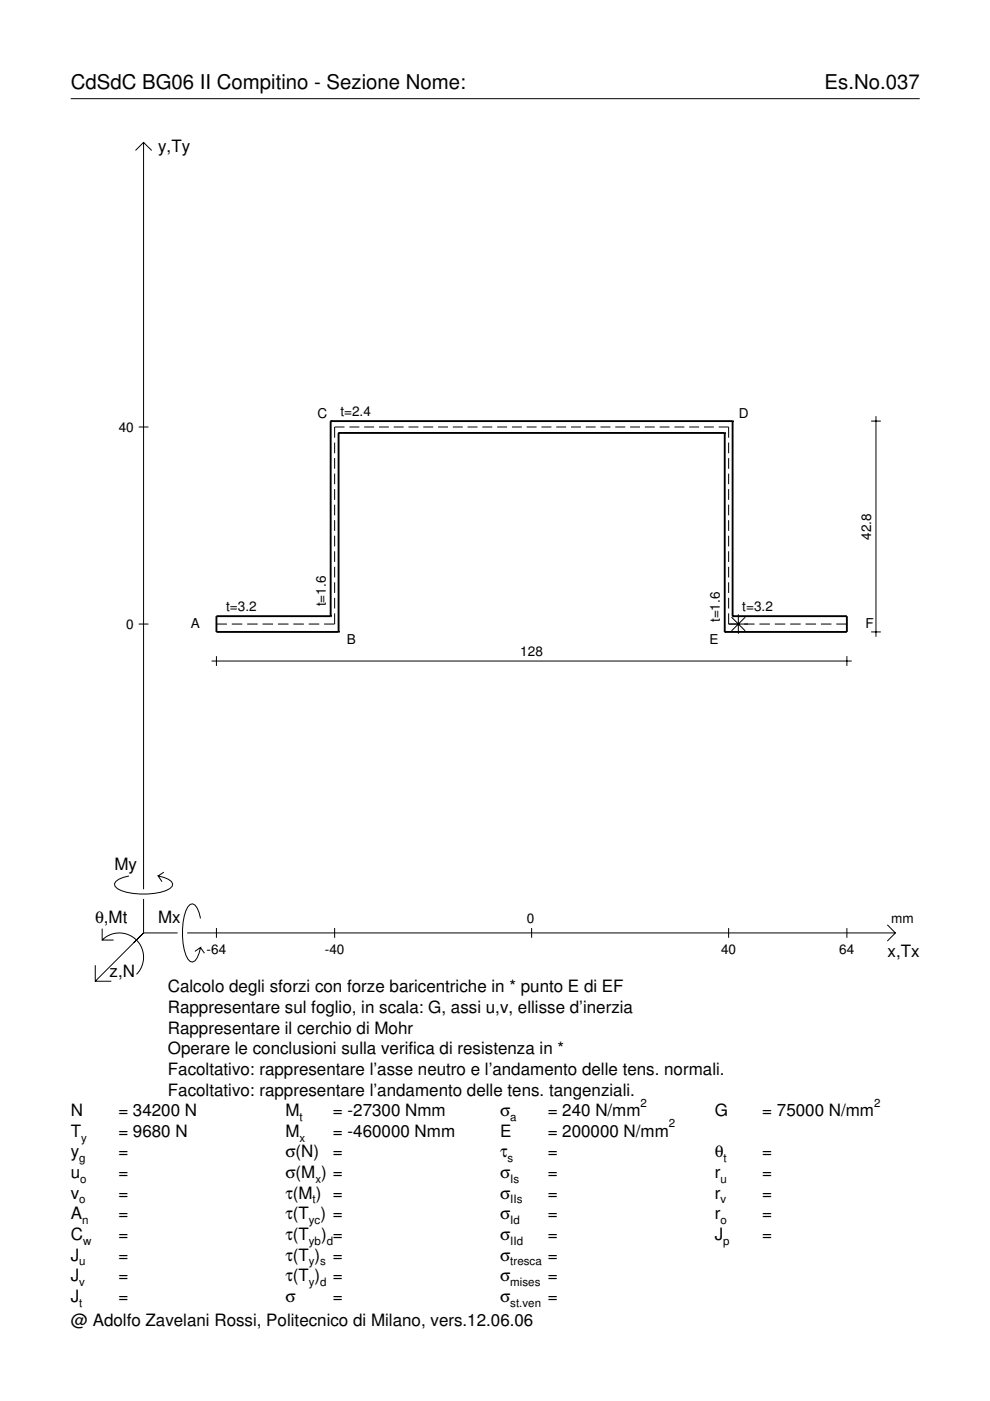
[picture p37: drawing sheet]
<svg xmlns="http://www.w3.org/2000/svg" width="210mm" height="297mm" viewBox="0 0 210 297" stroke-linecap="round" stroke-linejoin="round" font-family="sans-serif">
<defs><g id="words">
<g font-size="4.3">
<text x="15" y="18.9">CdSdC BG06 II Compitino - Sezione Nome:</text>
<text x="174.8" y="18.9">Es.No.037</text>
</g>
<g font-size="3.6">
<text x="33.5" y="32.3">y,Ty</text>
<text x="24.3" y="184.4">My</text>
<text x="20.1" y="195.7">θ,Mt</text>
<text x="33.5" y="195.7">Mx</text>
<text x="188.2" y="203">x,Tx</text>
<text x="23.2" y="207.1">z,N</text>
<text x="35.6" y="210.4">Calcolo degli sforzi con forze baricentriche in * punto E di EF</text>
<text x="35.6" y="214.8">Rappresentare sul foglio, in scala: G, assi u,v, ellisse d’inerzia</text>
<text x="35.6" y="219.2">Rappresentare il cerchio di Mohr</text>
<text x="35.6" y="223.5">Operare le conclusioni sulla verifica di resistenza in *</text>
<text x="35.6" y="227.9">Facoltativo: rappresentare l’asse neutro e l’andamento delle tens. normali.</text>
<text x="35.6" y="232.3">Facoltativo: rappresentare l’andamento delle tens. tangenziali.</text>
<text x="15" y="236.7">N</text>
<text x="25.1" y="236.7">= 34200 N</text>
<text x="60.5" y="236.7">M</text>
<text x="70.6" y="236.7">= -27300 Nmm</text>
<text x="106" y="236.7">σ</text>
<text x="116.1" y="236.7">= 240 N/mm</text>
<text x="151.5" y="236.7">G</text>
<text x="161.6" y="236.7">= 75000 N/mm</text>
<text x="15" y="241">T</text>
<text x="15" y="245.4">y</text>
<text x="25.1" y="241">= 9680 N</text>
<text x="25.1" y="245.4">=</text>
<text x="60.5" y="241">M</text>
<text x="60.5" y="245.4">σ(N)</text>
<text x="70.6" y="241">= -460000 Nmm</text>
<text x="70.6" y="245.4">=</text>
<text x="106" y="241">E</text>
<text x="106" y="245.4">τ</text>
<text x="116.1" y="241">= 200000 N/mm</text>
<text x="116.1" y="245.4">=</text>
<text x="151.5" y="245.4">θ</text>
<text x="161.6" y="245.4">=</text>
<text x="15" y="249.8">u</text>
<text x="25.1" y="249.8">=</text>
<text x="60.5" y="249.8">σ(M ) =</text>
<text x="106" y="249.8">σ</text>
<text x="116.1" y="249.8">=</text>
<text x="151.5" y="249.8">r</text>
<text x="161.6" y="249.8">=</text>
<text x="15" y="254.2">v</text>
<text x="25.1" y="254.2">=</text>
<text x="60.5" y="254.2">τ(M ) =</text>
<text x="106" y="254.2">σ</text>
<text x="116.1" y="254.2">=</text>
<text x="151.5" y="254.2">r</text>
<text x="161.6" y="254.2">=</text>
<text x="15" y="258.5">A</text>
<text x="15" y="262.9">C</text>
<text x="25.1" y="258.5">=</text>
<text x="25.1" y="262.9">=</text>
<text x="60.5" y="258.5">τ(T ) =</text>
<text x="60.5" y="262.9">τ(T</text>
<text x="68.1" y="262.9">) =</text>
<text x="106" y="258.5">σ</text>
<text x="106" y="262.9">σ</text>
<text x="116.1" y="258.5">=</text>
<text x="116.1" y="262.9">=</text>
<text x="151.5" y="258.5">r</text>
<text x="151.5" y="262.9">J</text>
<text x="161.6" y="258.5">=</text>
<text x="161.6" y="262.9">=</text>
<text x="15" y="267.3">J</text>
<text x="25.1" y="267.3">=</text>
<text x="60.5" y="267.3">τ(T )</text>
<text x="70.6" y="267.3">=</text>
<text x="106" y="267.3">σ</text>
<text x="116.1" y="267.3">=</text>
<text x="15" y="271.7">J</text>
<text x="25.1" y="271.7">=</text>
<text x="60.5" y="271.7">τ(T )</text>
<text x="70.6" y="271.7">=</text>
<text x="106" y="271.7">σ</text>
<text x="116.1" y="271.7">=</text>
<text x="15" y="281.2">@ Adolfo Zavelani Rossi, Politecnico di Milano, vers.12.06.06</text>
<text x="15" y="276">J</text>
<text x="25.1" y="276">=</text>
<text x="60.5" y="276">σ</text>
<text x="70.6" y="276">=</text>
<text x="106" y="276">σ</text>
<text x="116.1" y="276">=</text>
</g>
<g font-size="2.9">
<text x="67.3" y="88.5">C</text>
<text x="72.2" y="88.3">t=2.4</text>
<text x="156.6" y="88.5">D</text>
<text x="25.2" y="91.5">40</text>
<text x="184.7" y="114.4" transform="rotate(-90 184.7 114.4)">42.8</text>
<text x="47.9" y="129.6">t=3.2</text>
<text x="69.1" y="128.6" transform="rotate(-90 69.1 128.6)">t=1.6</text>
<text x="152.6" y="131.9" transform="rotate(-90 152.6 131.9)">t=1.6</text>
<text x="157.4" y="129.6">t=3.2</text>
<text x="26.8" y="133.3">0</text>
<text x="40.4" y="133.2">A</text>
<text x="73.5" y="136.5">B</text>
<text x="150.4" y="136.5">E</text>
<text x="183.5" y="133.2">F</text>
<text x="110.3" y="139.1">128</text>
<text x="111.7" y="195.7">0</text>
<text x="189" y="195.7">mm</text>
<text x="43.8" y="202.2">-64</text>
<text x="68.9" y="202.2">-40</text>
<text x="152.9" y="202.2">40</text>
<text x="178" y="202.2">64</text>
</g>
<g font-size="2.4">
<text x="63.5" y="237.7">t</text>
<text x="108.2" y="237.7">a</text>
<text x="135.8" y="234.7">2</text>
<text x="141.8" y="239">2</text>
<text x="185.3" y="234.7">2</text>
<text x="17.2" y="242">y</text>
<text x="63.5" y="242">x</text>
<text x="16.8" y="246.4">g</text>
<text x="17" y="250.8">o</text>
<text x="66.9" y="250.8">x</text>
<text x="107.6" y="246.4">s</text>
<text x="108.2" y="250.8">Is</text>
<text x="152.7" y="250.8">u</text>
<text x="153.4" y="246.4">t</text>
<text x="16.8" y="255.2">o</text>
<text x="66.3" y="255.2">t</text>
<text x="108.2" y="255.2">IIs</text>
<text x="152.7" y="255.2">v</text>
<text x="17.4" y="259.5">n</text>
<text x="17.6" y="263.9">w</text>
<text x="65.5" y="259.5">yc</text>
<text x="65.5" y="263.9">yb d</text>
<text x="108.2" y="259.5">Id</text>
<text x="108.2" y="263.9">IId</text>
<text x="152.7" y="259.5">o</text>
<text x="153.3" y="263.9">p</text>
<text x="16.8" y="268.3">u</text>
<text x="65.5" y="268.3">y s</text>
<text x="108.2" y="268.3">tresca</text>
<text x="16.8" y="272.7">v</text>
<text x="65.5" y="272.7">y d</text>
<text x="108.2" y="272.7">mises</text>
<text x="16.8" y="277">t</text>
<text x="108.2" y="277">st.ven</text>
</g>
</g></defs>
<g fill="none" stroke="#000" stroke-width=".21">
<path d="M15 20.9h180M28.7 31.9l1.7-1.7 1.8 1.7M30.4 30.2v158.3M29.4 90.5h2.1M70.9 93.8v2.3M70.9 97.1v2.3M73 90.5h-2.1v2.3M74.1 90.5h2.1M77.2 90.5h2.1M80.3 90.5h2.1M83.5 90.5h2.1M86.6 90.5h2.1"/>
<path d="M89.7 90.5h2.1M92.9 90.5h2.1M96 90.5h2.1M99.1 90.5h2.1M102.3 90.5h2.1M105.4 90.5h2.1M108.5 90.5h2.1M111.7 90.5h2.1M114.8 90.5h2.1M117.9 90.5h2.1M121.1 90.5h2.1M124.2 90.5h2.1"/>
<path d="M127.3 90.5h2.1M130.5 90.5h2.1M133.6 90.5h2.1M136.7 90.5h2.1M139.9 90.5h2.1M143 90.5h2.1M146.1 90.5h2.1M149.3 90.5h2.1M152.4 90.5h2.1v2.3M154.5 93.8v2.3M154.5 97.1v2.3M184.7 89.3h2.1"/>
<path d="M185.7 88.3v46.7M70.9 100.4v2.3M70.9 103.7v2.3M70.9 107v2.3M70.9 110.3v2.3M70.9 113.6v2.2M70.9 116.9v2.2M154.5 100.4v2.3M154.5 103.7v2.3M154.5 107v2.3M154.5 110.3v2.3M154.5 113.6v2.2"/>
<path d="M154.5 116.9v2.2M29.4 132.3h2.1M45.9 132.3h2.2M45.9 139.1v2.1M49.1 132.3h2.3M52.4 132.3h2.2M55.7 132.3h2.2M58.9 132.3h2.3M62.2 132.3h2.2M65.5 132.3h2.2M70.9 130v2.3h-2.2M70.9 120.2v2.2"/>
<path d="M70.9 123.5v2.2M70.9 126.8v2.2M154.5 130v2.3h5.5M154.5 120.2v2.2M154.5 123.5v2.2M154.5 126.8v2.2M155.1 130.9l2.9 2.9M156.5 130.3v4.1M158 130.9l-2.9 2.9M161 132.3h2.2M164.3 132.3h2.2M167.5 132.3h2.3"/>
<path d="M170.8 132.3h2.2M174.1 132.3h2.2M177.3 132.3h2.3M179.6 139.1v2.1M184.7 134h2.1M44.9 140.2h135.7M21.7 199.3a5.1 5.1 0 0 1 7.2 0 5.1 5.1 0 0 1 0 7.3M21.7 196.9v2.4h2.4M27.3 185.7a3.6 3.6 0 0 0-3 1.7l.1 .5a5.6 5.6 0 0 0 3.8 1.5 13.4 13.4 0 0 0 7.8-1l.5-.5 .1-.5a3.6 3.6 0 0 0-3.1-1.7l.8 1.2M30.4 190.6v7.2M30.4 197.8l-10.2 10.2M30.4 197.8h7.2"/>
<path d="M34.7 184.9l-1.2 .8M39.7 197.8h150.1M42.5 194.7a3.6 3.6 0 0 0-1.7-3.1l-.5 .2a5.7 5.7 0 0 0-1.5 3.7 13.3 13.3 0 0 0 1 7.9l.5 .5 .5 .1a3.6 3.6 0 0 0 1.7-3.1l-1.2 .8M45.9 196.8v2M70.9 196.8v2M112.7 196.8v2M154.5 196.8v2M179.6 196.8v2M188.1 196.1l1.7 1.7-1.7 1.7M20.2 204.7v3.3h3.4M42.5 200.9l.8 1.2"/>
</g>
<g fill="none" stroke="#000" stroke-width=".4">
<path d="M70.1 89.3h.1M70.1 89.3v41.3M70.1 89.3h85.2M71.8 91.8h.1M71.8 91.8v42.2M71.8 91.8h81.9M153.7 91.8h.1M153.7 91.8v42.2M155.3 89.3h.1M155.3 89.3v41.3M70.1 130.6h.1M70.1 130.6h-24.2v3.4h25.9"/>
<path d="M71.8 134h.1M153.7 134h.1M155.3 130.6h.1M155.3 130.6h24.3v3.4h-25.9"/>
</g>
<use href="#words"/>
</svg>
